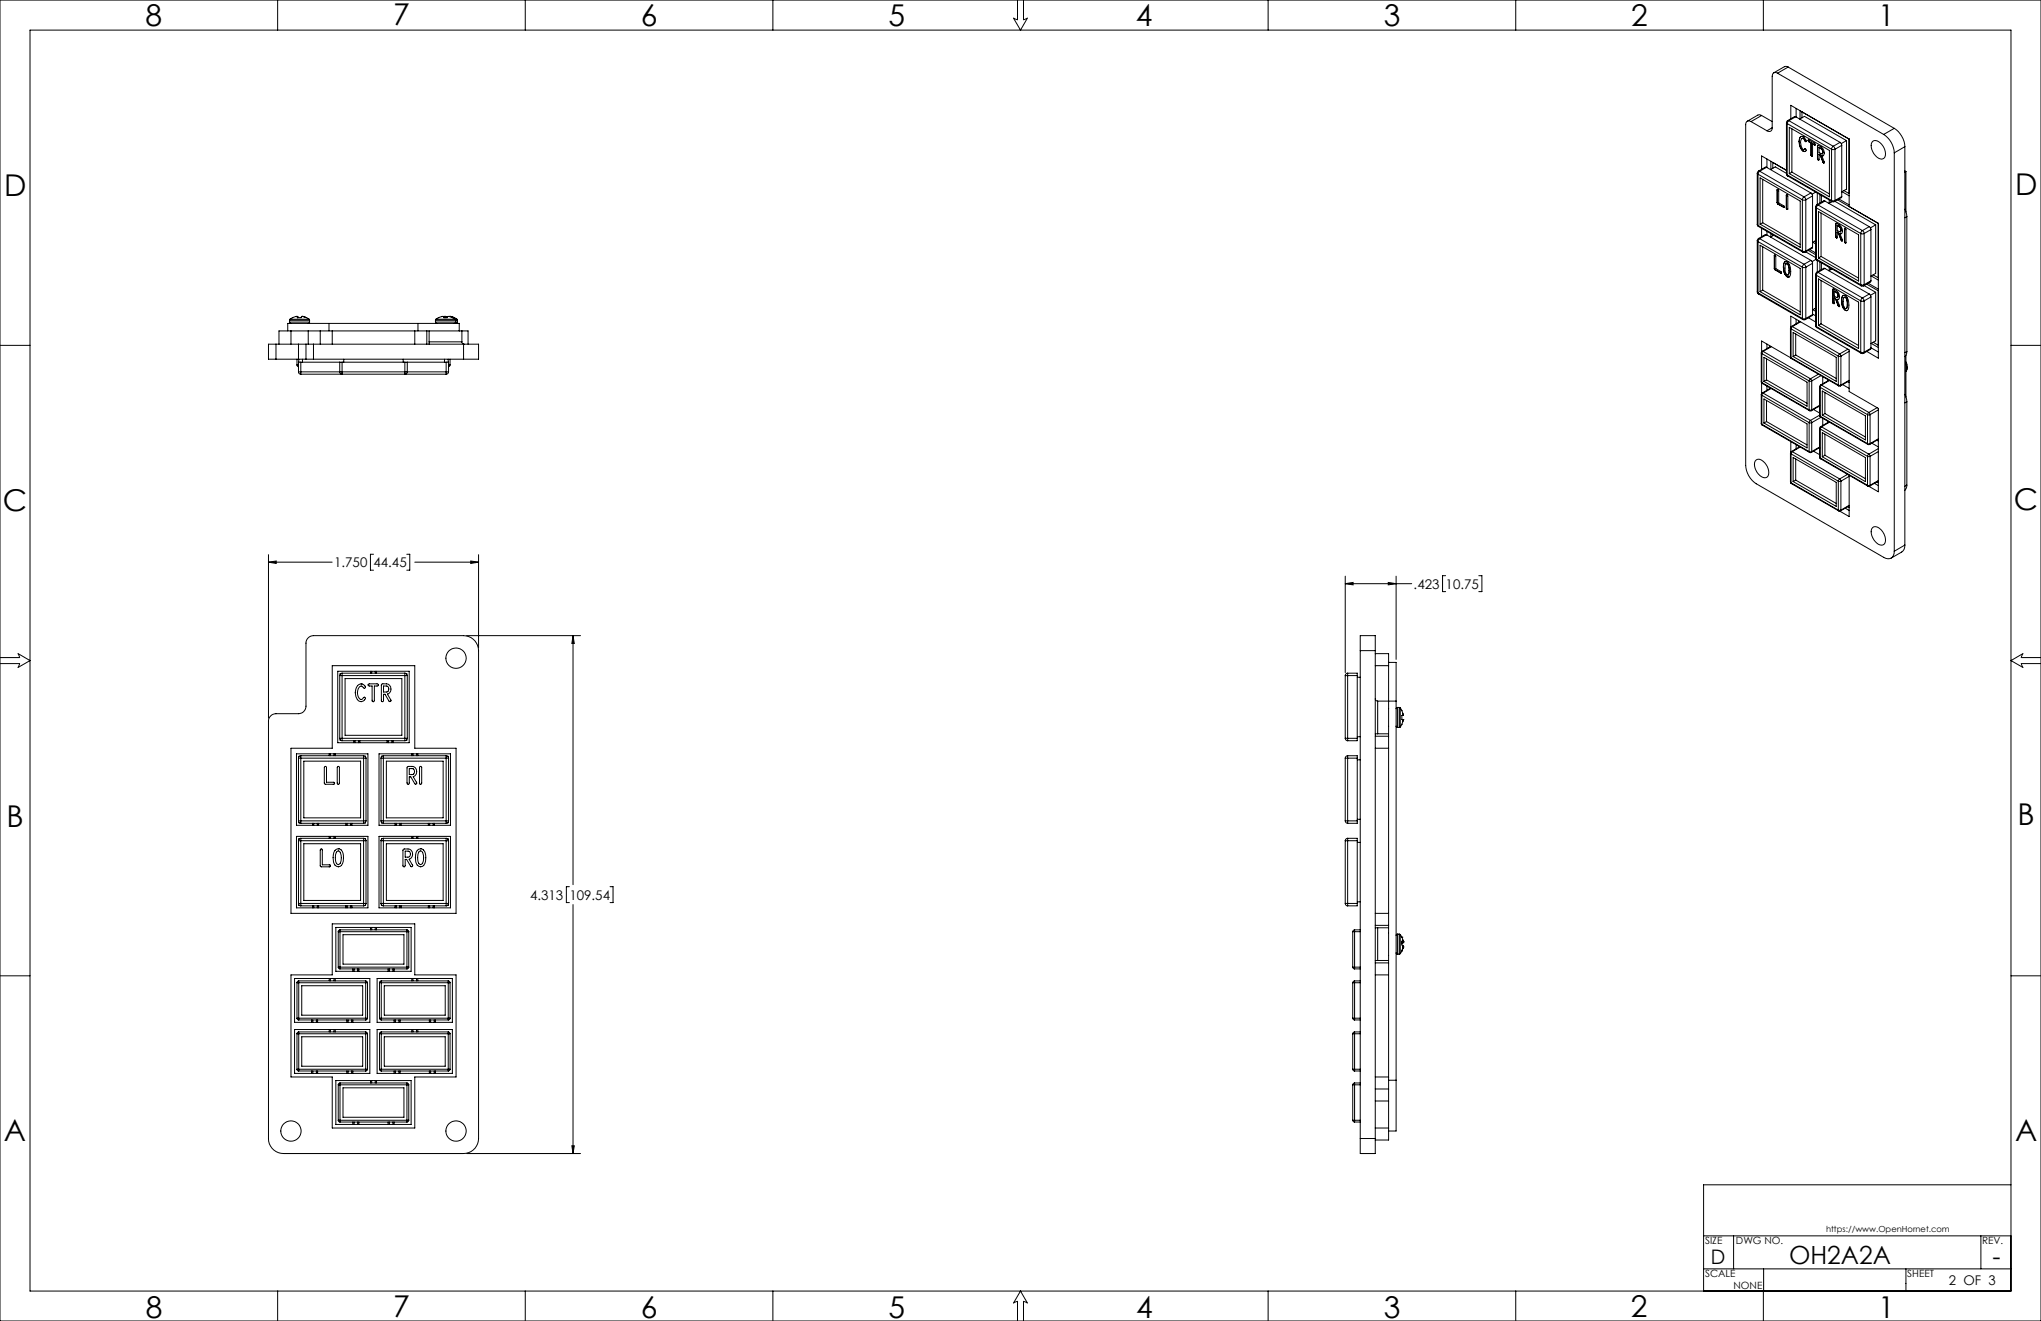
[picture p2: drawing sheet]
<svg xmlns="http://www.w3.org/2000/svg" width="864mm" height="559mm" viewBox="0 0 864 559" stroke-linecap="round" stroke-linejoin="round" font-family="sans-serif">
<defs><g id="words">
<g font-size="12.7">
<text x="61.6" y="10.9">8</text>
<text x="166.4" y="10.6">7</text>
<text x="271.1" y="10.9">6</text>
<text x="375.9" y="10.9">5</text>
<text x="480.7" y="10.9">4</text>
<text x="585.5" y="10.9">3</text>
<text x="690.2" y="11">2</text>
<text x="794.7" y="10.9">1</text>
<text x="1.8" y="83">D</text>
<text x="852.6" y="82.4">D</text>
<text x="852.2" y="215.7">C</text>
<text x="1.1" y="216.3">C</text>
<text x="2.7" y="349.7">B</text>
<text x="853.7" y="349.1">B</text>
<text x="1.6" y="482.7">A</text>
<text x="852.6" y="482.5">A</text>
<text x="61.7" y="557.6">8</text>
<text x="166.4" y="557.2">7</text>
<text x="271.2" y="557.6">6</text>
<text x="376" y="557.6">5</text>
<text x="480.7" y="557.6">4</text>
<text x="585.6" y="557.6">3</text>
<text x="690.1" y="557.2">2</text>
<text x="794.7" y="557.6">1</text>
</g>
<g font-size="10.6">
<text x="757" y="534.8">OH2A2A</text>
<text x="843.1" y="535.3">-</text>
</g>
<text font-size="8.5" x="723.9" y="534.7">D</text>
<g font-size="5.6">
<text x="141.4" y="239.9">1.750</text>
<text x="158" y="239.9">44.45</text>
<text x="598.2" y="249">.423</text>
<text x="611.7" y="249">10.75</text>
<text x="224.3" y="380.6">4.313</text>
<text x="240.9" y="380.6">109.54</text>
<text x="824.6" y="543.6">2 OF 3</text>
</g>
<g font-size="4.2">
<text x="721.5" y="526.2">SIZE</text>
<text x="734.5" y="526.2">DWG NO.</text>
<text x="838.7" y="526.1">REV.</text>
<text x="721.5" y="540.3">SCALE</text>
<text x="733.5" y="545.3">NONE</text>
<text x="807" y="540.3">SHEET</text>
</g>
<text font-size="3.5" x="772.7" y="521.2">https://www.OpenHornet.com</text>
</g></defs>
<g fill="none" stroke="#000" stroke-width=".42">
<path d="M0 0h863.6v558.8h-863.6zM12.7 12.7h838.2v533.4h-838.2zM117.5 0v12.7M222.2 0v12.7M327 0v12.7M430.5 0v8.4l-1.7-.7 3 5 2.9-5-1.6 .7v-8.4M536.6 0v12.7M641.4 0v12.7M746.1 0v12.7M752.1 31a1.37 1.37 0 0 0-1.6-.2 1.37 1.37 0 0 0-.6 1.4v21.8M752.1 31l44.9 25.9M756.6 28.4l-1.6-.2-4.5 2.6"/>
<path d="M756.6 28.4l-4.5 2.6M756.6 28.4l44.9 25.9M740.9 51.4a1.39 1.39 0 0 0-1.6-.1 1.39 1.39 0 0 0-.7 1.4v144.2a9.9 9.9 0 0 0 4.5 7.7l53.9 31.2a2.73 2.73 0 0 0 3.2 .3 2.73 2.73 0 0 0 1.3-2.9M740.9 51.4l6.7 3.9M745.4 48.9l-.9-.4-.7 .2-4.5 2.6M745.4 48.9l-4.5 2.5M745.4 48.9l4.5 2.5M749.9 54a1.34 1.34 0 0 1-.7 1.5 1.34 1.34 0 0 1-1.6-.2M749.9 54l-2.3 1.3M755.9 51.9l.3 .4M755.9 51.9v21.7M756.2 52.3l18.8 10.8"/>
<path d="M756.2 52.3v21.7M756.4 51l-.5 .9M756.4 51h.5M756.9 51l-.7 1.3M756.9 51l18.8 10.9M757.1 53.9l17 9.7v19.7l-17-9.9zM757.7 50.2v-5.6l24.7 14.2M758.2 54.5v18.3M759.8 49.4h-.5l-2.9 1.6M759.8 49.4l-2.9 1.6M759.8 49.4l18.8 10.8M760 45.9v3.6"/>
<path d="M761.2 59.8l.6 2.8M761.3 59.8l.6 2.7M761.3 59.8h-.1M761.5 50.4l2-1.2 17.8 10.3M761.6 46.8v3.5M761.9 57.8h1.1M761.9 57.8l-.5 1-.2 1M761.9 57.8l-.6 2M762.5 47.3v2.5M763 58.6l-.3-.1a3.3 3.3 0 0 0 .3 4.7l.7-.2M763 58.6l.6 .9M763 57.8l1.2 1.6 .1 .4-.4 .1"/>
<path d="M763 57.8h.1M763.1 58.5l.6 .9M763.1 58.5l-.6 .1M763.1 58.5l-.1 .1M763.6 59.5l.3 .4M763.7 59.4l.3 .5M763.7 59.4l-.1 .1M764 59.9h.2M764 59.9h-.1M765.1 59.4l.4-.1 2.5 1.4 .1 .6h-.4M765.1 59.4l.4 .6M765.1 59.3l.4 .7"/>
<path d="M765.1 59.3v.1M765.2 59.1l-.1 .2M765.5 60l.8 .4M765.5 60h.1M781.3 59.5v20.5l-2 1.2M781.3 59.5l-2.2 1.2M782.4 58.8v23.1M782.4 58.8v28.5M792.4 59.8a2.83 2.83 0 0 1 3.7 1.2 4.9 4.9 0 0 1 1.1 5.9 2.81 2.81 0 0 1-3.7-1.1 4.8 4.8 0 0 1-1.1-6zM797 56.9a9.9 9.9 0 0 1 4.5 7.8M801.5 54.3a9.9 9.9 0 0 1 4.5 7.8M801.5 54.3l-4.5 2.6"/>
<path d="M743.5 73.3l.4 .4M743.5 73.3v21.6M743.9 73.7v21.7M743.9 73.7l18.7 10.8M744.1 72.4l-.6 .9M744.1 72.4h.5M744.6 72.4l-.7 1.3M744.6 72.4l18.7 10.9M744.7 75.2l17 9.9v19.5l-17-9.8zM745.4 71.6v-5.6l10.5 6.1M745.8 75.8v18.4M747.5 70.8l-.6-.1-2.8 1.7"/>
<path d="M747.5 70.8l18.7 10.8M747.5 70.8l-2.9 1.6M747.6 67.2v3.7M749.2 71.8l2-1.2 4.7 2.7M749.3 68.2v3.5M750.1 68.7v2.5M750.1 68.7h.1M755.9 73.6l.5 .8M755.9 73.6l.3 .4M756.2 74l.2 .4M756.2 74l18.8 10.8M756.4 74.4l18.8 10.9"/>
<path d="M758.2 72.8l-1.1 .6M758.2 72.8l15.9 9.2M761.8 62.6l1.2 1.4M761.9 62.5l1.2 1.4M761.9 62.5l-.1 .1M763.1 63.9l.6 .2-.7-.1M763.1 63.9l-.1 .1M763.5 63.2l-.1 .1M763.7 63l.1-.1a.56 .56 0 0 1 .5 .5 .56 .56 0 0 1-.4 .6M763.8 62.9l-.3 .3M763.8 62.9l-.1 .1M765.5 60l.8 .5"/>
<path d="M766.3 65.4v.4M766.3 60.5v4.9M766.3 65.8l.3 .3M766.3 65.3l.1 .4M766.3 60.4v4.9M766.3 60.4v.1M766.3 65.3v.1M766.4 65.7l.3 .3M766.4 65.7l-.1 .1M766.7 66l.2 .1M766.7 66l-.1 .1M766.9 60.9v4.9l-.3 .3"/>
<path d="M766.9 60.9l.8 .4M766.9 60.9l.9 .4M767.8 61.3h.3M767.8 61.3h-.1M769 61.8v-.2a2.83 2.83 0 0 1 2.4 4.3h-.5M769 66.9l.1 .4M769 61.8v5.1M769.1 67.3l.2 .4M769.1 66.9l.1 .4M769.1 61.8v5.1M769.1 66.9h-.1M769.1 61.8h-.1"/>
<path d="M769.2 67.3l.2 .3M769.2 67.3h-.1M769.2 61.5l-.1 .3M769.4 67.6l.3 .1M769.4 67.6l-.1 .1M769.7 65.3v2l-.4 .4M769.7 62.4v2.1l1.3 .6M769.7 65.3l.5 .2M769.7 62.4l.9 .5M769.8 65.2l-.1 .1M770.2 65.5l1.1 3.1M770.2 65.5l1.2 3"/>
<path d="M770.6 62.9l.3 .3M770.6 62.9l.4 .3M770.6 62.9h.1M770.9 63.2l.3 1.2M770.9 65.9l1 2.8-.3 .2M771 63.2l.3 1.1M771 63.2h-.1M771.1 65l-.1 .1M771.2 64.4l-.2 .7M771.3 68.6l.3 .3M771.3 64.3l-.2 .7M771.3 64.3l-.1 .1"/>
<path d="M771.4 68.5l.3 .4M771.4 68.5l-.1 .1M771.5 65.8l-.6 .1M771.7 68.9h.2M771.7 68.9h-.1M775 63.1h1.4M775 63.1v21.7M775.7 61.9l-.7 1.2M775.7 61.9l.7 1.2M776.4 63.1v21.7M778.6 60.2l.7 1.3M778.6 60.2l-2.9 1.7"/>
<path d="M779.3 61.5l-2.9 1.6M779.3 61.5v21.6M801.5 64.7v168.5M806 72.3l.4 .3M806 62.1l-4.5 2.6M806 62.1v168.5M806.4 72.6v17M806.4 72.6l-.4 .2M743.5 94.9l.6 .9M743.5 94.9l.4 .5M743.9 95.4l.2 .4M743.9 95.4l18.7 10.8"/>
<path d="M744.1 95.8l18.7 10.8M745.4 96.6v3.6M745.8 94.2l15.9 9.2M745.8 94.2l-1.1 .6M747.5 99.3l-.6-.1-2.8 1.7M747.5 99.3l-2.9 1.7M747.5 99.3l18.7 10.8M747.6 97.9v1.5M749.3 98.8v1.4M750.1 99.3v.4M750.5 99.5l-1.3 .8M751.9 80.4l.2-.3 .3 .1 .2 .6v5l2.2 1.3 .3 .5-.3 .2"/>
<path d="M751.9 85.7l.4 .7M751.9 80.4v5.3M752 85.6l.4 .7M752 80.3v5.3M752 80.3l-.1 .1M752 85.6l-.1 .1M752.1 80.1l-.1 .2M752.3 86.4l2.3 1.3M752.4 86.3l2.3 1.3M752.4 86.3l-.1 .1M754.6 87.7l.2 .1M754.7 87.6l.2 .1"/>
<path d="M754.7 87.6l-.1 .1M754.9 87.7h.1M754.9 87.7l-.1 .1M755.8 87.9l.1 .4M755.8 82.6l.1-.3 .6 .5v5.5l-.4 .2M755.8 82.6v5.3M755.9 88.3l.2 .2M755.9 87.9v.3M755.9 82.6v5.3M755.9 82.6h-.1M755.9 87.9h-.1M755.9 88.2l.3 .3"/>
<path d="M755.9 88.2v.1M756 82.3l-.1 .3M756.2 88.5h.3M756.2 88.5h-.1M762.6 84.5h1.5M762.6 84.5v21.7M763.3 83.3l-.7 1.2M763.3 83.3l.8 1.2M764.1 84.5v21.7M766.2 81.6l.7 1.3M766.2 81.6l-2.9 1.7M766.9 82.9v21.6"/>
<path d="M766.9 82.9l-2.8 1.6M768.2 87.5l.4 .4M768.2 87.5v21.7M768.2 81.3l-1.5 .9M768.6 87.9l18.7 10.9M768.6 87.9v21.7M768.8 86.6l-.6 .9M768.8 86.6l.5 .1M768.9 81.7v4.8M769.3 86.7l-.7 1.2M769.3 86.7l18.7 10.8M769.4 89.5l17 9.8v19.6l-17-9.8z"/>
<path d="M770 82.3v3.6M770.5 90.1v18.4M770.7 82.7v2.8M772.2 85.1l-.6-.1-2.8 1.6M772.2 85.1l-2.9 1.6M772.2 85.1l18.7 10.8M774 84.6v1.3M774.8 85.1v.4M775 84.8h1.4M775 84.8l.2 .5M775.2 85.3l-1.3 .7M775.2 85.3h1"/>
<path d="M776.4 85.2l17.2 9.9M776.4 84.8l-.2 .5M776.7 94.8v-.2a2.86 2.86 0 0 1 2.4 4.3h-.6M776.7 99.9l.1 .4M776.8 99.8l.1 .5M776.8 94.8l-.1 5.1M776.8 99.8l-.1 .1M776.8 94.8h-.1M776.9 94.4l-.1 .4M777.4 98.2v2.1l-.3 .3M777.4 95.4v2.1l1.3 .5M777.4 98.2l.5 .3"/>
<path d="M777.4 95.4l.9 .4M777.4 95.4l.9 .5M777.5 84.5l17.3 10M777.9 98.5l1.1 3M778.1 84.2l4.3 2.5M778.3 95.9l.3 .3M778.3 95.8l.4 .4M778.3 95.8v.1M778.5 98.9l1.1 2.8-.3 .2M778.6 96.2l.3 1.1M778.6 98.8h.1M778.7 96.2l.3 1.1"/>
<path d="M778.7 96.2h-.1M778.7 98.8l-.2 .1M778.9 97.3l-.2 .7M779 97.3l-.3 .7M779 97.3h-.1M779.2 98.8h-.5M779.3 83.1l-.1 .4-3 1.8M779.3 83.1l-2.9 1.7M779.4 81.1l3 1.7M780.2 80.6l2.2 1.3M780.5 96.8l.1-.3 .5 .5v5.5l-.3 .3M780.5 96.8v5.4"/>
<path d="M780.5 96.8v5.3M780.5 96.8h.1M780.6 96.5l-.1 .3M782.4 81.8v.1M787.3 98.8h1.5M787.3 98.8v21.6M788 97.5l-.7 1.3M788 97.5l.8 1.3M788.8 98.8v21.6M790.9 95.9l.7 1.2M790.9 95.9l-2.9 1.6M791.6 97.1l-2.8 1.7"/>
<path d="M791.6 97.1v21.7M793.6 95.1v20.5l-2 1.2M793.6 95.1l-2.2 1.3M794.8 94.5v57l-4.9-2.8M794.8 94.5h-.1M806 88.5l.8 3.2M806.8 91.7v57M806.8 91.7l-.8 .4M743.5 101.8l.4 .4M743.5 101.8v21.7M743.9 102.2l18.7 10.8M743.9 102.2v21.7"/>
<path d="M744.1 100.9l-.6 .9M744.1 100.9l.5 .1M744.6 101l-.7 1.2M744.6 101l18.7 10.8M744.7 103.8l17 9.8v19.6l-17-9.8zM745.8 104.4v18.3M750.7 108.2l.4-.2 .3 .5v5.1l2.2 1.4v.6M750.7 113.5l.4 .7M750.7 108.2v5.3M750.8 113.5l.4 .6M750.8 108.1v5.4M750.8 108.1l-.1 .1"/>
<path d="M750.8 113.5h-.1M750.9 107.9l-.1 .2M751.1 114.2l2.3 1.3M751.2 114.1l2.3 1.3M751.2 114.1l-.1 .1M753.4 115.5l.2 .1M753.5 115.4l.2 .1M753.5 115.4l-.1 .1M753.7 115.5h.1M753.7 115.5l-.1 .1M754.6 113l.6 2.9M754.7 112.9l.5 3"/>
<path d="M754.7 112.9l-.1 .1M755.2 115.9l1 1.2M755.2 110.8l-.5 1.1-.1 1.1M755.2 110.8l-.5 2.1M755.2 115.9h.1M755.6 111.7a3.7 3.7 0 0 0 .8 4.6M756.1 110.8a5.3 5.3 0 0 1 1 6.3M756.1 110.8h.1M756.1 110.8h-.9M756.1 111.6l.6 .8M756.2 117.1h.9M756.2 111.5l.6 .9"/>
<path d="M756.2 111.5l-.5 .1h.4M756.2 111.5l-.1 .1M756.2 117.1h.1M756.7 116.3h-.1M756.7 112.4l.3 2M756.8 116.1l-.2 .2M756.8 116.1l-.1 .1M756.8 112.4l.3 2M756.8 112.4h-.1M757 114.4l-.3 1.8M757.1 114.4l-.3 1.7M757.1 114.4h-.1"/>
<path d="M762.6 113h1.5M762.6 106.2h1.5M762.6 106.2l.2 .4M762.6 113v21.7M762.8 106.6h1.1M763.3 111.8l-.7 1.2M763.3 111.8l.8 1.2M764 106.5l4.2 2.5M764.1 106.2l-.2 .4M764.1 113v21.7M765.1 105.9l3.1 1.8M765.7 105.6l2.5 1.4"/>
<path d="M766.2 110.1l.7 1.3M766.2 110.1l-2.9 1.7M766.9 104.5l-.1 .4-2.9 1.7M766.9 111.4v21.7M766.9 111.4l-2.8 1.6M766.9 104.5l-2.8 1.7M767.1 102.5l1.1 .7M767.9 102l.3 .2M768.2 109.2l.6 .9M768.2 109.2l.4 .4M768.2 116l.4 .5M768.2 116v21.7"/>
<path d="M768.2 101.8l-1.3 .8M768.4 109.7l-1.7 1M768.6 109.6l.2 .5M768.6 116.5l18.7 10.8M768.6 109.6l18.7 10.8M768.6 116.5v21.6M768.8 115.2l-.6 .8M768.8 115.2h.5M768.8 110.1l18.7 10.8M768.9 110.2v4.8M769.3 115.2l-.7 1.3M769.3 115.2l18.7 10.8"/>
<path d="M769.4 118l17 9.8v19.6l-17-9.8zM770 110.8v3.6M770.5 108.5l-1.1 .6M770.5 108.5l15.9 9.2M770.5 118.6v18.4M770.7 111.2v2.9M772.2 113.6l-.5-.1-2.9 1.7M772.2 113.6l18.7 10.8M772.2 113.6l-2.9 1.6M774 113.1v1.4M774.8 113.6v.4M775.2 113.8l-1.3 .7"/>
<path d="M776.8 100.3l.3 .3M776.9 100.3l.2 .3M776.9 100.3h-.1M777.1 100.6h.2M777.1 100.6h.1M779 101.5l.3 .4M779 101.5l.4 .3M779.4 101.8l.2 .1M779.4 101.8l-.1 .1M780.5 102.2v.3M780.5 102.5l.3 .3M780.5 102.1l.1 .3"/>
<path d="M780.5 102.1v.1M780.6 102.4l.2 .3M780.6 102.4l-.1 .1M780.8 102.7l.2 .1M780.8 102.7v.1M790.4 119.8l4.4 2.5M791.6 118.8l-.2 .5-2.8 1.6M791.6 118.8l-2.8 1.6M791.8 116.7l3 1.8M792.6 116.3l2.1 1.2M794.7 117.5h.1M121.7 140v-3.2h72.6v3.2"/>
<path d="M122.5 136.2l.6 .6M122.5 136.2h8.5M122.5 135.5h8.5M122.5 135.5v.7M122.7 135l-.2 .5M122.7 135h8.1M123.1 140h-5.1v5.6M123.1 140v5.6M123.1 140h7.3M125.1 133.9l-2.4 1.1M125.1 133.9h.1M125.7 133.8l-.5 .1"/>
<path d="M125.7 133.8l.1 .1M125.7 133.8h.1M125.8 133.8l.1 .1M125.8 133.8v.1M125.8 133.9h.1M125.8 133.9v.3a1.3 1.3 0 0 0 1.7-.2l.1-.1M125.8 133.9l.1 .5M125.9 133.9h.1M125.9 133.9l.1 .5M126 133.9v.5M127.6 133.9h.1M127.8 133.8l-.2 .1"/>
<path d="M127.8 133.8l.5 .1M127.8 133.8h.2M128 133.8l.3 .1M128 133.8h.1M128.3 133.9h.1M128.3 133.9l2.5 1.1M128.4 133.9l1.2 .5M128.4 133.9h.1M130.4 140h5.1M130.4 140v5.6M130.8 135l.2 .5M131 136.2l-.6 .6"/>
<path d="M131 135.5v.7M135.5 140h5.1M135.5 140v5.6M139.2 136.8v3.2M140.6 140v5.6M140.6 140h34.9M175.5 140h5.1M175.5 140v5.6M176.8 136.8v3.2M180.6 140h13.7M180.6 140v5.6M181.6 140v4.6"/>
<path d="M184.3 136.2l.5 .6M184.3 136.2h8.5M184.3 135.5h8.5M184.3 135.5v.7M184.5 135l-.2 .5M184.5 135h8M187.6 133.9l-1.5 .3-1.6 .8M187.6 133.9h.6M187.6 133.9h.1M187.6 133.9l.1 .5h1.6l.1-.5h.7M188.2 133.8h.1M188.2 133.9h.1"/>
<path d="M188.2 133.9l-.2 .5M188.2 133.9v.5M188.3 133.8h.2M188.3 133.8l.1 .6M188.5 133.8l.2 .1M188.5 133.8v.6M188.7 133.9h.1M188.7 133.9v.5M188.7 133.9l.2 .5M190 133.9l2.3 .5M190.1 133.9h.1M190.1 133.9l2.4 1.1"/>
<path d="M190.5 133.8h.1M190.6 133.8l.4 .1M190.6 133.8v.1M191 133.9h.1M191 133.9v.1M191 133.9l1.3 .5M192.3 134.4l1 .6M192.5 135l.3 .5M192.5 135h.8M192.8 136.2l-.6 .6M192.8 136.2h.7M192.8 135.5h.7"/>
<path d="M192.8 135.5v.7M193.3 135l.2 .5M193.5 136.2l-.5 .6M193.5 135.5v.7M194.3 140h1.1M195.4 140h2.6v5.6M195.4 140v4.6M743.5 123.5l.6 .9M743.5 123.5l.4 .4M743.9 123.9l.2 .5M743.9 123.9l18.7 10.8M744.1 124.4l18.7 10.8"/>
<path d="M745.8 122.7l-1.1 .7M745.8 122.7l15.9 9.2M757.6 138.8l.2 .3M757.6 138.8v12.2M757.7 138.4v-4.7l24.7 14.3v17.6l12.4 7.2v35.2l-4-2.3M757.8 139.1v12.2M757.8 139.1l20 11.6M758 138.1l-.4 .7M758 138.1h.4M758.4 138.1l-.6 1M758.4 138.1l20 11.6M760 135v2"/>
<path d="M761 135.7v.6M761.6 136l-3.6 2.1M761.9 136.1l-3.5 2M762.6 134.7h1.5M762.6 134.7l.2 .5M762.8 135.2h1.1M764.1 134.7l-.2 .5M765.2 134.4l3 1.8M766.9 133.1l-.1 .4-2.9 1.7M766.9 133.1l-2.8 1.6M766.9 132.9l1.3 .7M767.1 131l1.1 .7"/>
<path d="M767.9 130.5l.3 .2M768.2 137.7l.6 .9M768.2 137.7l.4 .4M768.2 130.3l-1.3 .8M768.6 138.1l.2 .5M768.6 138.1l18.7 10.9M768.8 138.6l18.7 10.8M770.5 137l15.9 9.2M770.5 137l-1.1 .6M775.5 122.6v-.2a2.83 2.83 0 0 1 2.4 4.3h-.5M775.5 127.7v.4M775.5 122.6v5.1"/>
<path d="M775.5 128.1l.3 .3M775.6 127.7v.4M775.6 122.6v5.1M775.6 122.6h-.1M775.6 127.7h-.1M775.6 128.1l.3 .3M775.6 128.1h-.1M775.7 122.2l-.1 .4M775.9 128.4h.2M775.9 128.4h-.1M776.1 126v2.4h-.3M776.1 123.2v2.1l1.4 .5"/>
<path d="M776.1 126l.6 .3M776.1 123.2l1 .5M776.1 123.2l.9 .5M776.2 126h-.1M776.6 126.3l1.2 3M776.7 126.3l1.1 3M776.7 126.3h-.1M777 123.7l.4 .3M777.1 123.7l.4 .3M777.1 123.7h-.1M777.3 126.7l1.1 2.7-.3 .3M777.3 126.7h.1"/>
<path d="M777.4 124l.3 1.2M777.5 124l.3 1.1M777.5 126.6l-.2 .1M777.5 124h-.1M777.5 126.6l-.1 .1M777.5 125.8l-.1 .1M777.5 125.8h.1M777.7 125.2l-.2 .6M777.8 129.3l.3 .4M777.8 125.1l-.3 .7M777.8 125.1l-.1 .1M777.8 129.3l.3 .3"/>
<path d="M777.8 129.3h.1M778 126.6h-.5M778.1 129.6l.3 .1M778.1 129.6v.1M779.2 127.2l.6 2.9M779.3 127.1l.6 3M779.3 127.1l-.1 .1M779.8 130.1l1 1.2M779.8 125h1M779.8 125l-.6 2.2M779.9 130.1l1 1.2M779.9 125l-.6 2.1"/>
<path d="M779.9 125h-.1M779.9 130.1h-.1M780.2 125.9a3.7 3.7 0 0 0 .8 4.7h.1M780.4 125.8h.4M780.4 125.8h-.1M780.8 125a5.2 5.2 0 0 1 .9 6.3M780.8 125h.1M780.8 125.8h-.5M780.8 125.8l.6 .8M780.8 131.3h.9M780.8 125.8h.1M780.9 131.3h.8"/>
<path d="M780.9 131.3h-.1M781.4 126.6l.2 2.1M781.4 130.4l-.1 .1M781.4 130.4h-.1M781.4 126.6l.3 2M781.4 126.6h.1M781.6 128.7l-.3 1.7M781.7 128.6l-.3 1.8M781.7 128.6l-.1 .1M787.3 120.4h1.5M787.3 127.3h1.5M787.3 120.4l.2 .5"/>
<path d="M787.3 127.3v21.7M787.5 120.9h1.1M788 126l-.7 1.3M788 126l.8 1.3M788.7 120.8l4.9 2.8M788.8 120.4l-.2 .5M788.8 127.3v21.7M789.8 120.2l4.9 2.8M790.9 124.4l.7 1.2M790.9 124.4l-2.9 1.6M791.6 125.6v21.7M791.6 125.6l-2.8 1.7"/>
<path d="M793.6 123.6v20.6l-2 1.1M793.6 123.6l-2.2 1.3M794.8 123h-.1M0 146.1h12.7M116.8 145.6h-3.2v6.3h3.2M116.8 145.6h9.5M116.8 151.9h9.5M116.8 145.6v6.3M125.7 154.4l.6 .7M125.7 154.4h.6M125.7 151.9v2.5M126.3 157.3h1"/>
<path d="M126.3 157.3l.1 .6 .9 .4M126.3 151.9h3.2M126.3 145.6h3.2M126.3 145.6v6.3M126.4 151.9v1.3M127.3 157.3v1M127.3 153.2h-1v4.1M127.3 153.2v4.1M127.3 158.3h61.5M127.3 157.3h16.5M127.3 153.2h16.5M128 151.9v1.3"/>
<path d="M129.5 145.6h3.1M129.5 151.9h3.1M129.5 145.6v6.3M132.6 145.6v6.3M132.6 145.6h63.5M132.6 151.9h63.5M143.8 157.3l.1 .6 .7 .4 .1-1M143.8 157.3h.9M143.8 153.2h.9M143.8 153.2v4.1M144.7 153.2v4.1M144.7 157.3h26.6"/>
<path d="M144.7 153.2h26.6M145.5 151.9v1.3M170.6 151.9v1.3M171.3 157.3h1M171.3 153.2h1M171.3 157.3v1l.6-.1 .4-.9M171.3 153.2v4.1M172.3 153.2v4.1M172.3 157.3h16.5M172.3 153.2h16.5M181.6 144.6v1M181.6 144.6h13.8"/>
<path d="M188.1 151.9v1.3M188.8 157.3h1M188.8 153.2h1v4.1M188.8 157.3v1M188.8 153.2v4.1M189.7 151.9v1.3M189.8 157.3l-.5 .9-.5 .1M189.8 154.4h.6M190.4 154.4l-.6 .7M190.4 151.9v2.5M195.4 144.6l.3 .7 .8 .3M196.1 145.6h6.4v6.3h-6.4"/>
<path d="M196.1 145.6v6.3M745.2 149.3l.3 .3M745.2 149.3v12.2M745.4 148.8v-4.5l12.3 7M745.5 149.6v12.2M745.5 149.6l20 11.5M745.6 148.6l-.4 .7M745.6 148.6l.4 .1M746 148.7l-.5 .9M746 148.7l20.1 11.5M746.4 151.2l18.2 10.5v10.1l-18.2-10.5zM747.5 151.8v8.9"/>
<path d="M747.6 145.6v1.9M748.7 146.2v.7M749.3 146.5l-3.7 2.1M749.5 146.6l-3.5 2.1M757.6 151l.4 .7M757.6 151l.2 .3M757.8 151.3l.2 .4M757.8 151.3l20 11.6M758 151.7l20 11.5M758.7 140.7l18.3 10.5v10.1l-18.3-10.5zM759.8 141.3v8.9M759.8 150.2l-1.1 .6"/>
<path d="M759.8 150.2l17.2 9.9M769.4 158.3l-3.3 1.9M770.5 158.9l-3.9 2.2M771.2 159.3v3M777.8 150.7h1.1M777.8 150.7v12.2M778.4 149.7l-.6 1M778.4 149.7l.5 1M778.9 150.7v12.2M781.9 147.7l-3.5 2M782.4 148.6l-3.5 2.1M787.3 149h1.5"/>
<path d="M787.3 149l.2 .4M787.5 149.4h1.1M788.8 149l-.2 .4M791.6 147.3l-.1 .4-2.9 1.7M791.6 147.3l-2.8 1.7M791.6 147.1l3.2 1.8M791.8 145.3l3 1.7M792.6 144.8l2.2 1.2M806.4 153.8l.2 .4a3.5 3.5 0 0 1-.2 2.9l.5-.8M806.4 150.3v17.6M806.8 154.2l-.4-1.1 .5 1.6v1.5M806.8 148.7l-.2 1.4-.6 .8"/>
<path d="M806.8 148.7l-.8 .5M850.9 146.1h12.7M745.2 179.1l.4 .7M745.2 161.5l.4 .7M745.2 166.9l.3 .3M745.2 179.1l.3 .4M745.2 161.5l.3 .3M745.2 166.9v12.2M745.4 162v4.5M745.5 179.5l.1 .3M745.5 161.8l.1 .4M745.5 167.2l20 11.6"/>
<path d="M745.5 179.5l20 11.5M745.5 167.2v12.3M745.5 161.8l20 11.6M745.6 166.3l-.4 .6M745.6 166.3h.4M745.6 179.8l20.1 11.6M745.6 162.2l20.1 11.5M746 166.3l-.5 .9M746 166.3l20.1 11.5M746.4 168.8l18.2 10.5v10.2l-18.2-10.6zM747.5 178.3l-1.1 .6M747.5 178.3l17.1 9.9"/>
<path d="M747.5 169.4v8.9M747.5 160.7l17.1 9.9M747.5 160.7l-1.1 .6M747.6 163.3v1.8M748.7 164v.5M749.2 164.2l-3.6 2.1M749.4 164.4l-3.4 1.9M765.5 178.8h1.1M765.5 161.1h1.1M765.5 173.4h1.1M765.5 173.4l.2 .3M765.5 161.1v12.3"/>
<path d="M765.5 178.8v12.2M765.7 173.7h.7M766.1 177.8l-.6 1M766.1 177.8l.5 1M766.1 160.2l-.6 .9M766.1 160.2l.5 .9M766.6 173.4l-.2 .3M766.6 161.1v12.3M766.6 178.8v12.2M767.3 173.2l2.6 1.5M769.5 172l.4 .2M769.9 175.8l.4 .6"/>
<path d="M769.9 163.5l.3 .4M769.9 175.8l.3 .3M769.9 163.5v12.3M769.9 171.7l-3.5 2M769.9 175.6l-3.8 2.2M769.9 171.5l-3.3 1.9M770.2 176.1l.1 .3M770.2 163.9l20 11.5M770.2 176.1l20 11.5M770.2 163.9v12.2M770.3 162.9l-.4 .6M770.3 162.9h.4"/>
<path d="M770.3 176.4l20.1 11.6M770.5 176.5l-3.9 2.3M770.7 162.9l-.5 1M770.7 162.9l20.1 11.6M771.1 165.4l18.2 10.5v10.2l-18.2-10.5zM771.2 177v3M772.2 174.9l-1.1 .7M772.2 174.9l17.1 10M772.2 166v8.9M773.4 160.6v.5M773.4 178.2v.5M773.9 160.8l-3.6 2.1"/>
<path d="M773.9 178.5l-3.6 2M774.1 161l-3.4 1.9M774.1 178.6l-3.4 2M777.8 162.9h1.1M777.8 162.9l.2 .3M778 163.2h.8M778.9 162.9l-.1 .3M779.7 162.7l2.7 1.6M781.9 161.5l.5 .3M782.4 161.1l-3.6 2.1M782.4 160.9l-3.5 2M790.2 175.4h1.1"/>
<path d="M790.2 175.4v12.2M790.8 174.5l-.6 .9M790.8 174.5l.5 .9M791.3 175.4v12.2M794.2 172.5l-3.4 2M794.8 173.4l-3.5 2M806 166.8l.8 3.2M806.8 170v35.2M806.8 170l-.8 .4M743 194.6a2.74 2.74 0 0 1 3.7 1.2 4.9 4.9 0 0 1 1.1 6 3.8 3.8 0 0 1-4.8-2.8l-.6-1.8a2.72 2.72 0 0 1 .6-2.6zM757.6 191.7l.2 .3M757.6 191.7v12.2"/>
<path d="M757.7 186.8v4.4M757.8 192l20 11.6M757.8 192v12.2M758 191l-.4 .7M758 191l.4 .1M758.4 191.1l-.6 .9M758.4 191.1l20 11.5M758.7 193.5l18.3 10.5v10.2l-18.3-10.5zM759.8 194.2v8.9M760 188.1v1.8M761 188.7v.5M761.5 189l-3.5 2"/>
<path d="M761.7 189.1l-3.3 2M765.5 191h1.1M765.5 191l.2 .4M765.7 191.4h.7M766.6 191l-.2 .4M767.3 190.9l2.6 1.4M769.5 189.6l.4 .3M769.9 193.4l.4 .7M769.9 181.2l.3 .3M769.9 193.4l.3 .3M769.9 189.3l-3.5 2.1M769.9 181.2v12.2"/>
<path d="M769.9 189.1l-3.3 1.9M770.2 193.7l.1 .4M770.2 193.7l20 11.6M770.2 181.5v12.2M770.2 181.5l20 11.5M770.3 180.5l-.4 .7M770.3 180.5l.4 .1M770.3 194.1l20.1 11.5M770.7 180.6l-.5 .9M770.7 180.6l20.1 11.5M771.1 183l18.2 10.6v10.1l-18.2-10.5zM772.2 192.6l17.1 9.9"/>
<path d="M772.2 183.7v8.9M772.2 192.6l-1.1 .6M790.2 187.6h1.1M790.2 193h1.1M790.2 187.6l.2 .4M790.2 193v12.3M790.4 188h.7M790.8 192.1l-.6 .9M790.8 192.1l.5 .9M791.3 187.6l-.2 .4M791.3 193v12.3M792 187.5l2.8 1.6"/>
<path d="M794.2 186.2l.6 .3M794.8 185.9l-3.7 2.1M794.8 185.6l-3.5 2M794.8 191l-3.5 2M794.8 189.8l-4 2.3M757.6 203.9l.4 .7M757.6 203.9l.2 .3M757.8 204.2l.2 .4M757.8 204.2l20 11.6M758 204.6l20 11.5M759.8 203.1l-1.1 .6M759.8 203.1l17.2 9.9"/>
<path d="M777.8 203.6h1.1M777.8 215.8h1.1M777.8 215.8l.2 .3M777.8 203.6v12.2M778 216.1h.8M778.4 202.6l-.6 1M778.4 202.6l.5 1M778.9 215.8l-.1 .3M778.9 203.6v12.2M780.8 215l1.6 .9M781.8 200.7l-3.4 1.9M781.9 214.3l.5 .4"/>
<path d="M782.4 214l-3.6 2.1M782.4 201v17.5l-4-2.3M782.4 201.5l-3.5 2.1M782.4 213.7l-3.5 2.1M790.2 205.3h1.1M790.2 205.3l.2 .3M790.4 205.6h.7M791.3 205.3l-.2 .3M793.1 204.5l1.7 .9M794.2 203.8l.6 .4M794.8 203.5l-3.7 2.1M794.8 203.3l-3.5 2"/>
<path d="M806.8 205.2l-.2 1.4-.6 .8M806.8 205.2l-.8 .5M113.6 237.8l3.3-.5v1zM113.6 234.6v69.2M113.6 237.8h26.9M158 234.5h-1.3v6.7h1.3M172.1 234.5h1.3v6.7h-1.3M175.5 237.8h27M199.2 237.3l3.3 .5-3.3 .5zM202.5 234.6v39.4M792.4 223.1a2.83 2.83 0 0 1 3.7 1.2 4.9 4.9 0 0 1 1.1 6 2.81 2.81 0 0 1-3.7-1.2 4.8 4.8 0 0 1-1.1-6zM806 230.6a3.1 3.1 0 0 1-1.3 2.9l-4.5 2.6"/>
<path d="M806 230.6l-4.5 2.6M569.2 246.9l3.3-.5v1zM569.2 243.7v40.8M569.2 246.9h28.1M587.4 246.4l3.3 .5-3.3 .5zM590.7 243.7v35.2M611.7 243.5h-1.3v6.8h1.3M625.7 243.5h1.3v6.8h-1.3M0 278.2h8.3l-.7-1.7 5.1 2.9-5.1 3 .7-1.7h-8.3M130.4 269.8l1-.7 1.2-.2h63.5a6.4 6.4 0 0 1 6.4 6.3v206.4a6.3 6.3 0 0 1-6.4 6.4h-76.2a6.3 6.3 0 0 1-6.3-6.4v-176.5a3.2 3.2 0 0 1 3.2-3.2h9.5a3.2 3.2 0 0 0 3.2-3.2v-26.6l.2-1.2zM197.4 268.9h48.2M242.5 268.9l.5 3.3h-1z"/>
<path d="M242.5 268.9v105.3M575.6 275.2v-6.3h6.3v6.3M575.6 275.2h6.3M575.6 275.2v206.4M581.9 276.5h5.7v5.1M581.9 275.2v206.4M863.6 278.2h-8.4l.8-1.7-5.1 2.9 5.1 3-.8-1.7h8.4M140.6 281.6h34.9v34.9h17.5v69.9h-69.9v-69.9h17.5zM142.9 284h30.2v30.2h-30.2zM143.8 285.8h.9M143.8 285.8v26.5M144.2 285l-.3 .2"/>
<path d="M144.7 284.8v1M144.7 284.8l-.8 .4-.1 .6M144.7 285.8v26.5M144.7 285.8h26.6M144.7 284.8h26.6M146 287.1h24v23.9h-24zM151.3 290a1.87 1.87 0 0 1 2-.6 1.87 1.87 0 0 1 1.3 1.4l-.4 .3a1.48 1.48 0 0 0-2.1-.5 3.6 3.6 0 0 0 .7 5.3l1-.8a.46 .46 0 0 1 .7-.1 .46 .46 0 0 1 0 .7 1.86 1.86 0 0 1-1.6 1.1 1.86 1.86 0 0 1-1.7-.9 5.1 5.1 0 0 1 .1-5.9zM152.8 289.3h.1M155.9 289.4l3.6-.1 .6 .2-.4 .7h-1.3l-.1 6.4a.5 .5 0 0 1-.6 .2 .5 .5 0 0 1-.3-.6v-6l-1.4-.1zM156.8 284v.8M157.3 284v.8M158.8 284v.8"/>
<path d="M159.3 284v.8M161.4 289.5l.3-.2a3.2 3.2 0 0 1 3.6 1.2 2.24 2.24 0 0 1-1.4 3.1l1.4 2.4a.47 .47 0 0 1 0 .7 .47 .47 0 0 1-.7-.2l-1.7-2.8h-.6l-.1 3a.5 .5 0 0 1-.6 .1 .5 .5 0 0 1-.2-.6zM162.3 290.2h1.2a1.3 1.3 0 0 1 1 1.3 1.3 1.3 0 0 1-1 1.2h-1.2zM171.3 284.8v1M171.3 284.8l.9 .4 .1 .6M171.3 285.8h1M171.3 285.8v26.5M171.9 285l.2 .2M172.3 285.8v26.5M569.2 285.8h1M569.2 285.8v26.5M570.2 284.8v1"/>
<path d="M570.2 284.8h4.1v1M570.2 284.8l-.8 .4-.2 .6M570.2 285.8h4.1M570.2 285.8v26.5M574.3 286.5h1.3M574.3 285.8v26.5M581.9 295.6l.3 .7 .7 .3M581.9 281.6h5.7M582.9 296.6v13.8M582.9 296.6h7.8M587.6 281.6v34.9M587.6 280.2h3.1v198.2h-3.1"/>
<path d="M591.3 299.3l-.6 .5M591.3 299.3v8.4M591.3 299.3h.7M592 299.3l.5 .2M592 299.3v8.4M592.5 299.5l1.1 2.4M592.5 299.5v8M125.4 318.9h30.3v30.2h-30.3zM126.7 319.9l-.2 .2M127.3 319.7v1M127.3 319.7l-.9 .4-.1 .6M127.3 319.7h26.5"/>
<path d="M139.3 318.9v.8M139.8 318.9v.8M141.3 318.9v.8M141.9 318.9v.8M143.8 312.3h.9M143.8 312.3l.2 .8 .7 .2M143.9 312.9l.3 .3M144.7 312.3v1M144.7 312.3h26.6M144.7 313.3h26.6M149.7 313.3v.9M150.2 313.3v.9"/>
<path d="M151.7 313.3v.9M152.3 313.3v.9M153.8 319.7v1M153.8 319.7l.6 .2 .5 .8M154.4 319.9l.3 .2M160.4 318.9h30.2v30.2h-30.2zM161.6 319.9l-.2 .2M162.2 319.7v1M162.2 319.7l-.8 .4-.2 .6M162.2 319.7h26.6M163.8 313.3v.9M164.3 313.3v.9"/>
<path d="M165.8 313.3v.9M166.3 313.3v.9M171.3 312.3h1M171.3 312.3v1M172.1 312.9l-.2 .3M172.3 312.3l-.3 .8-.7 .2M174.2 318.9v.8M174.7 318.9v.8M176.2 318.9v.8M176.8 318.9v.8M188.8 319.7v1M188.8 319.7l.5 .2 .5 .8"/>
<path d="M189.4 319.9l.2 .2M569.2 312.3h1M569.2 312.3l.3 .8 .7 .2M570.2 312.3v1M570.2 319.7v1M570.2 319.7h4.1v1M570.2 319.7l-.8 .4-.2 .6M570.2 312.3h4.1M574.3 312.3v1h-4.1M574.3 311.6h1.3M581.9 310.4h1M581.9 316.5h5.7"/>
<path d="M581.9 311.4h5.7M582.9 310.4h4.7M587.6 316.5v69.9M590.7 307.2l.6 .5M591.3 307.7h.7M592.5 307.5l-.5 .2M593.6 305.1l-1.1 2.4M593.6 301.9h.1M593.6 301.9v.7M593.6 302.6l-.4 .1v1.6l.4 .1M593.6 304.4h.1M593.6 304.4v.6"/>
<path d="M593.6 305v.1M593.6 302.6h.1M126.3 320.7h1M126.3 320.7v26.5M127.3 320.7v26.5M127.3 320.7h26.5M128.6 322h24v24h-24zM137.3 324.4l.6-.2 .2 .5v6.2h3.2l.1 .8-3.6 .1-.6-.4zM142.8 324.3l.5-.1 .3 .5-.1 6.9a.47 .47 0 0 1-.5 .1 .47 .47 0 0 1-.3-.5zM153.8 320.7h1.1M153.8 320.7v26.5M154.9 320.7v26.5"/>
<path d="M161.2 320.7h1M161.2 320.7v26.5M162.2 320.7h26.6M162.2 320.7v26.5M163.5 322h24v24h-24zM172.3 324.4l.3-.2a3.2 3.2 0 0 1 3.6 1.3 2.24 2.24 0 0 1-1.4 3l1.4 2.4a.47 .47 0 0 1 0 .7 .47 .47 0 0 1-.7-.1l-1.7-2.9h-.6l-.1 3a.51 .51 0 0 1-.6 .1 .51 .51 0 0 1-.3-.6zM173.2 325.1h1.2a1.3 1.3 0 0 1 1 1.3 1.3 1.3 0 0 1-1.1 1.3h-1.1zM177.7 324.3l.5-.1 .2 .5v6.9a.47 .47 0 0 1-.6 .1 .47 .47 0 0 1-.3-.5zM188.8 320.7h1M188.8 320.7v26.5M189.8 320.7v26.5M569.2 320.7h1"/>
<path d="M569.2 320.7v26.5M570.2 320.7h4.1M570.2 320.7v26.5M574.3 321.4h1.3M574.3 320.7v26.5M125.4 353.8h30.3v30.2h-30.3zM126.3 355.6h1M126.3 347.2h1M126.3 347.2l.3 .8 .7 .3M126.3 355.6v26.6M126.5 347.8l.2 .3M126.7 354.8l-.2 .2"/>
<path d="M127.3 354.6v1M127.3 354.6l-.9 .5-.1 .5M127.3 347.2v1.1M127.3 355.6v26.6M127.3 355.6h26.5M127.3 354.6h26.5M127.3 347.2h26.5M127.3 348.3h26.5M128.6 356.9h24v24h-24zM132.3 348.3v.8M132.8 348.3v.8M134.3 348.3v.8"/>
<path d="M134.8 348.3v.8M135.6 359.3l.5-.2 .3 .3v6.4l3.2 .1a.44 .44 0 0 1 .2 .5 .44 .44 0 0 1-.5 .3h-3.3l-.5-.3zM139.3 353.8v.8M139.8 353.8v.8M141.3 353.8v.8M141.7 359.7a1.92 1.92 0 0 1 2.1-.5 1.92 1.92 0 0 1 1.3 1.7l.2 1a3.7 3.7 0 0 1-2.1 4.8 2.34 2.34 0 0 1-2.1-2.1 6.3 6.3 0 0 1 .6-4.9zM141.9 353.8v.8M143.2 359h.1M146.3 348.3v.8M146.9 348.3v.8M148.4 348.3v.8M148.9 348.3v.8"/>
<path d="M153.8 354.6v1M153.8 355.6h1.1M153.8 354.6l.6 .2 .5 .8M153.8 347.2h1.1M153.8 347.2v1.1M153.8 355.6v26.6M154.4 354.8l.3 .2M154.7 347.8l-.3 .3M154.9 347.2l-.3 .8-.8 .3M154.9 355.6v26.6M160.4 353.8h30.2v30.2h-30.2zM161.2 347.2h1"/>
<path d="M161.2 347.2l.3 .8 .7 .3M161.2 355.6h1M161.2 355.6v26.6M161.4 347.8l.2 .3M161.6 354.8l-.2 .2M162.2 347.2v1.1M162.2 354.6v1M162.2 354.6l-.8 .5-.2 .5M162.2 355.6h26.6M162.2 354.6h26.6M162.2 355.6v26.6M162.2 347.2h26.6"/>
<path d="M162.2 348.3h26.6M163.5 356.9h24v24h-24zM167.2 348.3v.8M167.7 348.3v.8M169.2 348.3v.8M169.7 348.3v.8M170.6 359.3l.3-.1a3.2 3.2 0 0 1 3.5 1.2 2.3 2.3 0 0 1-1.3 3.1l1.3 2.3a.48 .48 0 0 1 .1 .7 .48 .48 0 0 1-.8-.1l-1.7-2.9h-.5l-.1 3a.51 .51 0 0 1-.7 .1 .51 .51 0 0 1-.2-.6zM174.2 353.8v.8M174.7 353.8v.8M176.2 353.8v.8M176.6 359.7a1.92 1.92 0 0 1 2.1-.5 1.92 1.92 0 0 1 1.3 1.7l.1 1a3.7 3.7 0 0 1-2.1 4.8 2.34 2.34 0 0 1-2.1-2.1 6.3 6.3 0 0 1 .7-4.9zM176.8 353.8v.8"/>
<path d="M178 359h.1M181.3 348.3v.8M181.8 348.3v.8M183.3 348.3v.8M183.8 348.3v.8M188.8 347.2h1M188.8 347.2v1.1M188.8 354.6v1M188.8 354.6l.5 .2 .5 .8M188.8 355.6h1M188.8 355.6v26.6M189.4 354.8l.2 .2"/>
<path d="M189.6 347.8l-.2 .3M189.8 347.2l-.3 .8-.7 .3M189.8 355.6v26.6M569.2 347.2h1M569.2 347.2l.3 .8 .7 .3M569.2 355.6h1M569.2 355.6v26.6M570.2 347.2v1.1M570.2 354.6v1M570.2 354.6h4.1v1M570.2 354.6l-.8 .5-.2 .5M570.2 355.6h4.1"/>
<path d="M570.2 347.2h4.1M570.2 355.6v26.6M574.3 347.2v1.1h-4.1M574.3 356.3h1.3M574.3 346.6h1.3M574.3 355.6v26.6M142.7 360.1a.84 .84 0 0 1 1.3 .5 3.9 3.9 0 0 1-.8 5.2l-.3-.1a4.4 4.4 0 0 1-.2-5.6zM171.5 360h1.2a1.3 1.3 0 0 1 1 1.3 1.3 1.3 0 0 1-1.1 1.3h-1.1zM174.4 365.8h.1M177.6 360.1a.88 .88 0 0 1 1.2 .5 4 4 0 0 1-.8 5.2l-.3-.1a4.4 4.4 0 0 1-.1-5.6zM240.9 375.1h-1.3v6.7h1.3M258.1 375.1h1.3v6.7h-1.3"/>
<path d="M126.3 382.2h1M126.3 382.2l.3 .7 .7 .3M126.5 382.8l.2 .2M127.3 382.2v1M127.3 382.2h26.5M127.3 383.2h26.5M132.3 383.2v.8M132.8 383.2v.8M134.3 383.2v.8M134.8 383.2v.8M140.6 390.8h34.9v21.6h17.5v43.2h-17.5v21.6h-34.9v-21.6h-17.5v-43.2h17.5zM142.1 392.3h31.9v18.6h-31.9z"/>
<path d="M143.1 394.1h.8M143.1 394.1v15M143.9 393.3l-.7 .4-.1 .4M143.9 393.3v.8M143.9 394.1v15M143.9 394.1h28.3M143.9 393.3h28.3M145.1 395.4h25.8v12.4h-25.8zM146.3 383.2v.8M146.9 383.2v.8M148.4 383.2v.8M148.9 383.2v.8"/>
<path d="M153.8 382.2h1.1M153.8 382.2v1M154.7 382.8l-.3 .2M154.9 382.2l-.3 .7-.8 .3M156.8 392.3v1M157.3 392.3v1M158.8 392.3v1M159.3 392.3v1M161.2 382.2h1M161.2 382.2l.3 .7 .7 .3M161.4 382.8l.2 .2M162.2 382.2v1"/>
<path d="M162.2 382.2h26.6M162.2 383.2h26.6M167.2 383.2v.8M167.7 383.2v.8M169.2 383.2v.8M169.7 383.2v.8M172.2 394.1h.8M172.2 393.3v.8M172.2 393.3l.8 .8M172.2 394.1v15M173 394.1v15M181.3 383.2v.8"/>
<path d="M181.8 383.2v.8M183.3 383.2v.8M183.8 383.2v.8M188.8 382.2h1M188.8 382.2v1M189.6 382.8l-.2 .2M189.8 382.2l-.3 .7-.7 .3M242.5 382.7v105.3M569.2 382.2h1M569.2 382.2l.3 .7 .7 .3M570.2 382.2v1M570.2 382.2h4.1"/>
<path d="M572.4 394.1h.8M572.4 394.1v15M573.2 393.3v.8M573.2 393.3l-.8 .8M573.2 394.1h2.4M573.2 393.3h2.4M573.2 394.1v15M574.3 382.2v1h-4.1M574.3 381.5h1.3M581.9 392.5h1M581.9 386.4h5.7M581.9 391.4h5.7"/>
<path d="M582.9 392.5v13.8M582.9 392.5h4.7M587.6 386.4v26M591.3 395.1l-.6 .6M591.3 395.1v8.5M591.3 395.1h.7M592 395.1l.5 .3M592 395.1v8.5M592.5 395.4l.7 1M592.5 395.4v8M593.2 396.4h.1M593.2 396.4l.5 1.8"/>
<path d="M593.6 398.8l-.4 .2M593.6 398.8h.1M593.6 398.3h.1M593.6 398.3l-.4-.2a1.63 1.63 0 0 0 .5 2.1v.2M593.6 398.3h-.4M593.6 398.8h-.4M593.7 398.1v.3M593.7 398.5l-.1 .3M593.7 398.4v.1M593.7 398.2l-.1 .1M593.7 398.3v.1M593.7 398.2v.1"/>
<path d="M593.7 398.4h.1M593.7 398.4l-.5 .1M593.7 398.5l-.5 .1M0 412.8h12.7M124.6 413.9h31.9v18.6h-31.9zM125.7 415.7h.7M125.7 415.7v15M126.4 414.9l-.6 .4-.1 .4M126.4 414.9v.8M126.4 415.7v15M126.4 415.7h28.3M126.4 414.9h28.3"/>
<path d="M127.7 417h25.8v12.4h-25.8zM139.3 413.9v1M139.8 413.9v1M141.3 413.9v1M141.9 413.9v1M143.1 409.1h.8M143.1 409.1l.3 .7 .5 .1M143.9 409.1v.8M143.9 409.9h28.3M143.9 409.1h28.3M149.3 409.9v1M149.8 409.9v1"/>
<path d="M151.3 409.9v1M151.8 409.9v1M154.7 415.7h.8M154.7 414.9v.8M154.7 414.9l.8 .8M154.7 415.7v15M155.5 415.7v15M159.6 413.9h31.8v18.6h-31.8zM160.6 415.7h.7M160.6 415.7v15M161.3 414.9v.8M161.3 414.9l-.6 .4-.1 .4"/>
<path d="M161.3 415.7v15M161.3 415.7h28.4M161.3 414.9h28.4M162.6 417h25.8v12.4h-25.8zM164.2 409.9v1M164.7 409.9v1M166.3 409.9v1M166.8 409.9v1M172.2 409.1v.8M172.2 409.1h.8M173 409.1l-.4 .7-.4 .1M174.2 413.9v1"/>
<path d="M174.7 413.9v1M176.2 413.9v1M176.8 413.9v1M189.7 415.7h.7M189.7 414.9v.8M189.7 414.9l.7 .8M189.7 415.7v15M190.4 415.7v15M572.4 415.7h.8M572.4 409.1h.8M572.4 409.1l.3 .7 .5 .1M572.4 415.7v15"/>
<path d="M573.2 414.9v.8M573.2 414.9l-.8 .8M573.2 409.1v.8M573.2 415.7h2.4M573.2 414.9h2.4M573.2 409.9h2.4M573.2 409.1h2.4M573.2 415.7v15M581.9 406.3h1M581.9 412.4h5.7M581.9 407.3h5.7M582.9 406.3h4.7"/>
<path d="M587.6 412.4v43.2M590.7 403l.6 .6M591.3 403.6h.7M592.5 403.4l-.5 .2M593.2 402.4l-.7 1M593.5 401.1h.1M593.5 401l.1 .1M593.6 401.1l-.4 1.2M593.6 401.1h.1M593.7 400.5h.1M593.7 400.7h.1M593.7 400.6v.1"/>
<path d="M593.7 400.4l-.5 2M593.7 400.7l-.1 .4M593.7 400.4v.1M593.7 400.5v.1M593.7 400.6h.1M850.9 412.8h12.7M124.6 435.5h31.9v18.6h-31.9zM125.7 437.3h.7M125.7 430.7h.7M125.7 430.7l.1 .4 .6 .3M125.7 437.3v15M126.4 436.5l-.6 .4-.1 .4"/>
<path d="M126.4 436.5v.8M126.4 430.7v.7M126.4 437.3v15M126.4 437.3h28.3M126.4 436.5h28.3M126.4 431.4h28.3M126.4 430.7h28.3M127.7 438.6h25.8v12.4h-25.8zM131.8 431.4v1.1M132.4 431.4v1.1M133.9 431.4v1.1M134.4 431.4v1.1"/>
<path d="M139.3 435.5v1M139.8 435.5v1M141.3 435.5v1M141.9 435.5v1M146.8 431.4v1.1M147.3 431.4v1.1M148.8 431.4v1.1M149.3 431.4v1.1M154.7 437.3h.8M154.7 436.5v.8M154.7 436.5l.8 .8M154.7 430.7v.7"/>
<path d="M154.7 430.7h.8M154.7 437.3v15M155.5 430.7l-.3 .6-.5 .1M155.5 437.3v15M159.6 435.5h31.8v18.6h-31.8zM160.6 430.7h.7M160.6 430.7l.3 .6 .4 .1M160.6 437.3h.7M160.6 437.3v15M161.3 430.7v.7M161.3 436.5v.8M161.3 436.5l-.6 .4-.1 .4"/>
<path d="M161.3 437.3h28.4M161.3 436.5h28.4M161.3 431.4h28.4M161.3 430.7h28.4M161.3 437.3v15M162.6 438.6h25.8v12.4h-25.8zM166.8 431.4v1.1M167.3 431.4v1.1M168.8 431.4v1.1M169.3 431.4v1.1M174.2 435.5v1M174.7 435.5v1"/>
<path d="M176.2 435.5v1M176.8 435.5v1M181.7 431.4v1.1M182.2 431.4v1.1M183.7 431.4v1.1M184.2 431.4v1.1M189.7 430.7v.7M189.7 430.7h.7M189.7 437.3h.7M189.7 436.5v.8M189.7 436.5l.7 .8M189.7 437.3v15"/>
<path d="M190.4 430.7l-.3 .6-.4 .1M190.4 437.3v15M572.4 430.7l.3 .6 .5 .1M572.4 430.7h.8M572.4 437.3h.8M572.4 437.3v15M573.2 430.7v.7M573.2 436.5v.8M573.2 436.5l-.8 .8M573.2 437.3h2.4M573.2 436.5h2.4M573.2 431.4h2.4"/>
<path d="M573.2 430.7h2.4M573.2 437.3v15M125.7 452.3h.7M125.7 452.3l.1 .4 .6 .3M126.4 452.3v.7M126.4 453h28.3M126.4 452.3h28.3M131.8 453v1.1M132.4 453v1.1M133.9 453v1.1M134.4 453v1.1M142.1 457.1h31.9v18.6h-31.9z"/>
<path d="M143.1 458.9h.8M143.1 458.9v15M143.9 458.1v.8M143.9 458.1l-.7 .4-.1 .4M143.9 458.9v15M143.9 458.9h28.3M143.9 458.1h28.3M146.8 453v1.1M147.3 453v1.1M148.8 453v1.1M149.3 453v1.1M154.7 452.3v.7"/>
<path d="M154.7 452.3h.8M155.5 452.3l-.3 .6-.5 .1M156.8 457.1v1M157.3 457.1v1M158.8 457.1v1M159.3 457.1v1M160.6 452.3h.7M160.6 452.3l.3 .6 .4 .1M161.3 452.3v.7M161.3 453h28.4M161.3 452.3h28.4M166.8 453v1.1"/>
<path d="M167.3 453v1.1M168.8 453v1.1M169.3 453v1.1M172.2 458.9h.8M172.2 458.1v.8M172.2 458.1l.8 .8M172.2 458.9v15M173 458.9v15M181.7 453v1.1M182.2 453v1.1M183.7 453v1.1M184.2 453v1.1"/>
<path d="M189.7 452.3v.7M189.7 452.3h.7M190.4 452.3l-.3 .6-.4 .1M572.4 458.9h.8M572.4 452.3l.3 .6 .5 .1M572.4 452.3h.8M572.4 458.9v15M573.2 458.1v.8M573.2 458.1l-.8 .8M573.2 452.3v.7M573.2 458.9h2.4M573.2 458.1h2.4"/>
<path d="M573.2 453h2.4M573.2 452.3h2.4M573.2 458.9v15M581.9 455.6h5.7M587.6 455.6v5.1M587.6 457h3.1M143.1 473.9h.8M143.1 473.9l.2 .5 .6 .2M143.9 473.9v.7M143.9 474.6h28.3M143.9 473.9h28.3M145.1 460.2h25.8v12.4h-25.8z"/>
<path d="M149.3 474.6v1.1M149.8 474.6v1.1M151.3 474.6v1.1M151.8 474.6v1.1M164.2 474.6v1.1M164.7 474.6v1.1M166.3 474.6v1.1M166.8 474.6v1.1M172.2 473.9v.7M172.2 473.9h.8M173 473.9l-.4 .6-.4 .1M572.4 473.9l.3 .6 .5 .1"/>
<path d="M572.4 473.9h.8M573.2 473.9v.7M573.2 474.6h2.4M573.2 473.9h2.4M581.9 477.2h5.7M581.9 460.7h5.7M581.9 465.7h5.7M587.6 460.7v5M587.6 477.2v5h-5.7M587.6 465.7v11.5M197.4 488h48.2M242 484.7h1l-.5 3.3z"/>
<path d="M575.6 481.6v6.4h6.3v-6.4M575.6 481.6h6.3M850.9 501.2h-130.1v44.9M720.8 536.8h130.1M720.8 522.8h130.1M733.5 522.8v14M746.2 536.8v9.3M806.5 536.8v9.3M838.2 522.8v14M117.5 546.1v12.7M222.2 546.1v12.7M327 546.1v12.7"/>
<path d="M430.5 558.8v-8.3l-1.7 .7 3-5.1 2.9 5.1-1.6-.7v8.3M536.6 546.1v12.7M641.4 546.1v12.7M746.1 546.1v12.7"/>
<circle cx="193" cy="278.4" r="4.3"/>
<circle cx="123.1" cy="478.5" r="4.3"/>
<circle cx="193" cy="478.5" r="4.3"/>
</g>
<path d="M242.5 268.9l.5 3.3h-1zM242 484.7h1l-.5 3.3zM199.2 237.3l3.3 .5-3.3 .5zM113.6 237.8l3.3-.5v1zM569.2 246.9l3.3-.5v1zM587.4 246.4l3.3 .5-3.3 .5z" fill="#000"/>
<use href="#words"/>
</svg>
